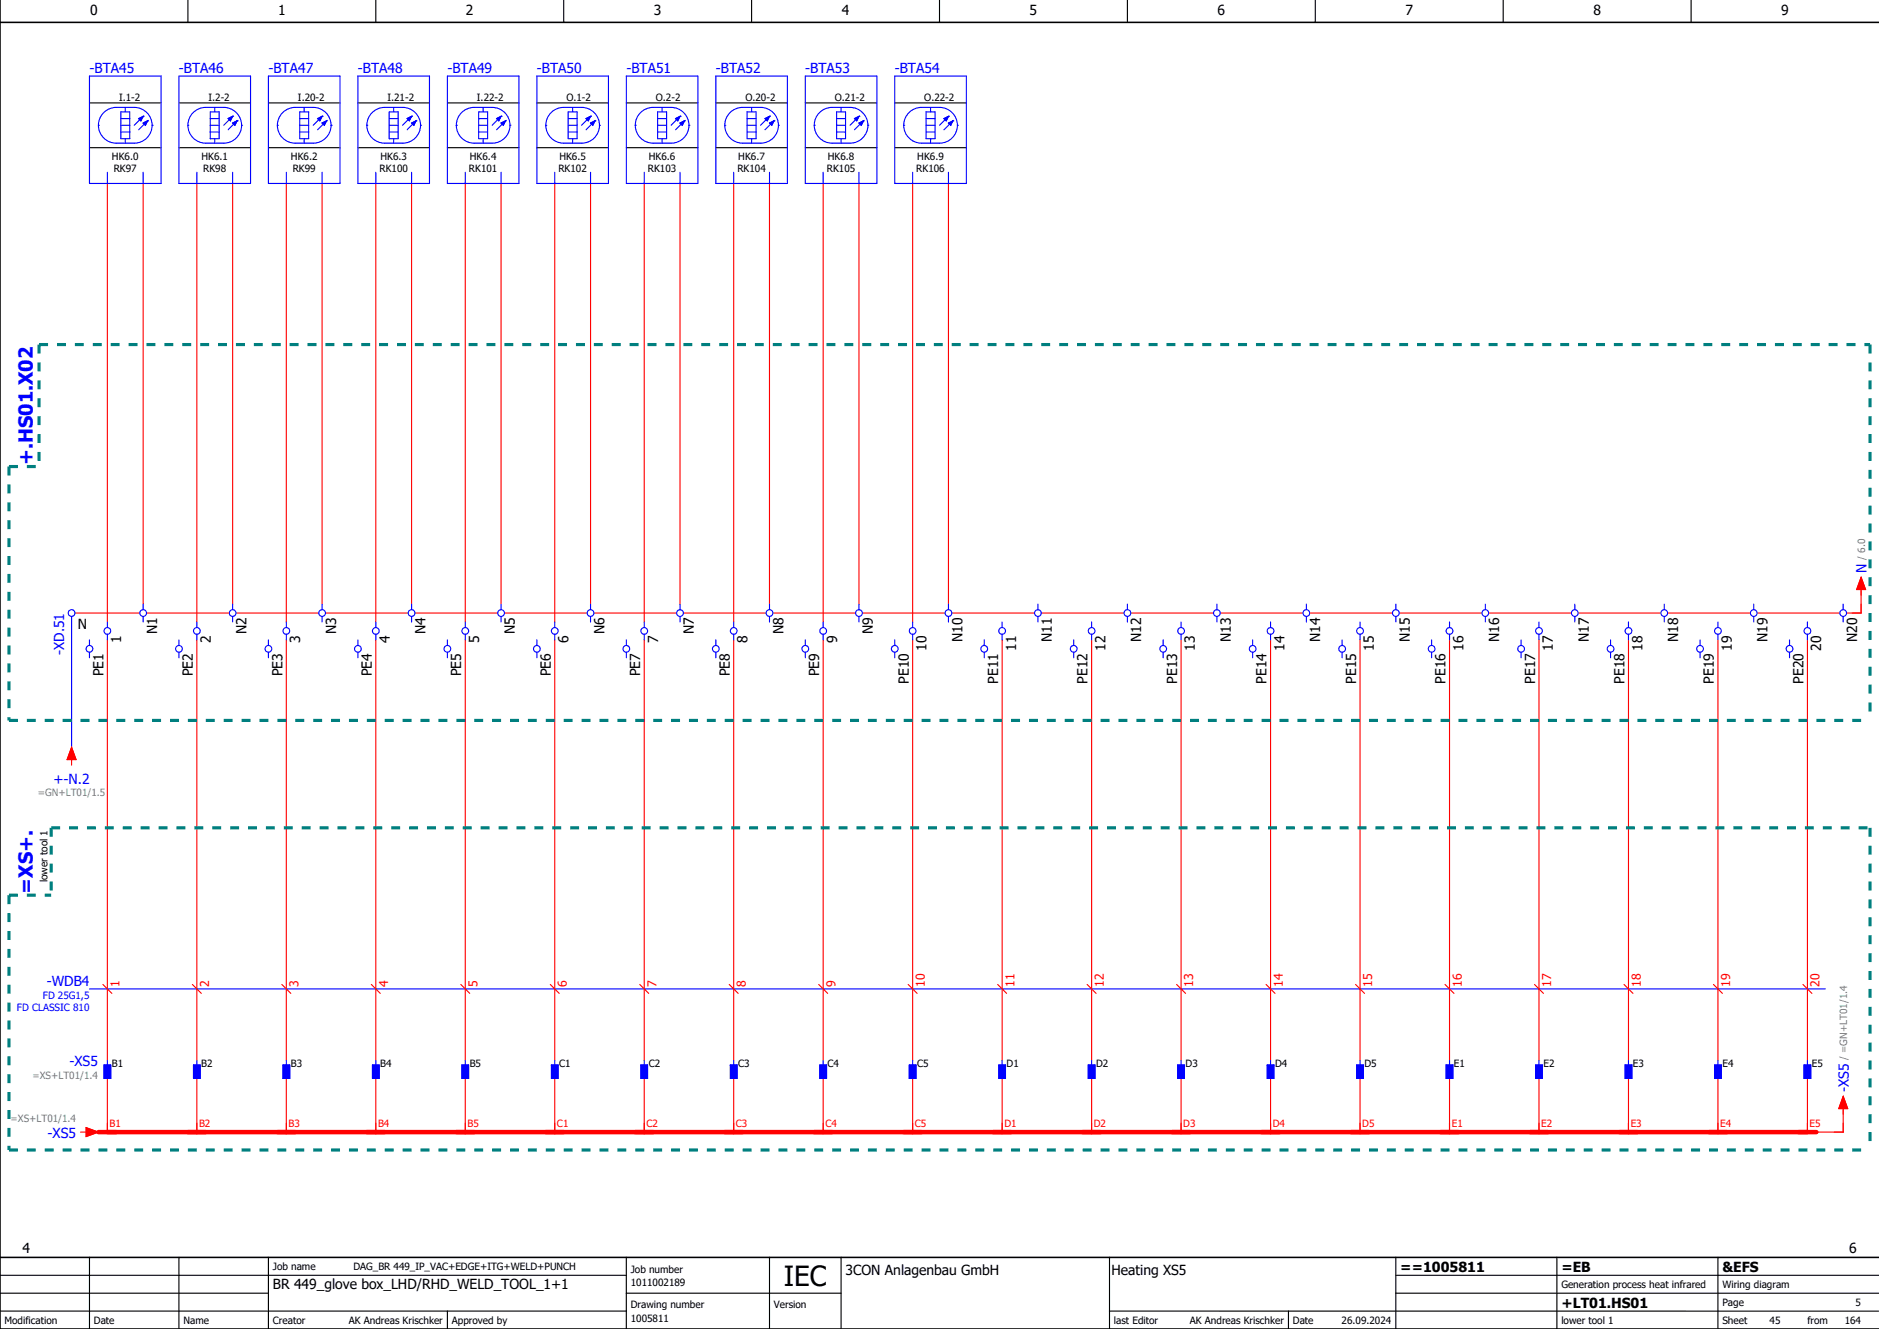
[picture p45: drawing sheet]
<svg xmlns="http://www.w3.org/2000/svg" width="420mm" height="297mm" viewBox="0 0 420 297" stroke-linecap="round" stroke-linejoin="round" font-family="sans-serif">
<defs><g id="words">
<text font-size="6.2" x="175.2" y="287.5">IEC</text>
<g font-size="4.3" fill="#00f">
<text x="7.4" y="103.9" transform="rotate(-90 7.4 103.9)">+.HS01.X02</text>
<text x="7.4" y="199.7" transform="rotate(-90 7.4 199.7)">=XS+.</text>
</g>
<g font-size="3.1">
<text x="20.2" y="3.4">0</text>
<text x="62.2" y="3.4">1</text>
<text x="104.2" y="3.4">2</text>
<text x="146.2" y="3.4">3</text>
<text x="188.2" y="3.4">4</text>
<text x="230.2" y="3.4">5</text>
<text x="272.2" y="3.4">6</text>
<text x="314.2" y="3.4">7</text>
<text x="356.2" y="3.4">8</text>
<text x="398.2" y="3.4">9</text>
<text x="17.4" y="140.5">N</text>
<text x="27.1" y="143.7" transform="rotate(-90 27.1 143.7)">1</text>
<text x="35.1" y="141.8" transform="rotate(-90 35.1 141.8)">N1</text>
<text x="47.1" y="143.7" transform="rotate(-90 47.1 143.7)">2</text>
<text x="55.1" y="141.8" transform="rotate(-90 55.1 141.8)">N2</text>
<text x="67.1" y="143.7" transform="rotate(-90 67.1 143.7)">3</text>
<text x="75.1" y="141.8" transform="rotate(-90 75.1 141.8)">N3</text>
<text x="87.1" y="143.7" transform="rotate(-90 87.1 143.7)">4</text>
<text x="95.1" y="141.8" transform="rotate(-90 95.1 141.8)">N4</text>
<text x="107.1" y="143.7" transform="rotate(-90 107.1 143.7)">5</text>
<text x="115.1" y="141.8" transform="rotate(-90 115.1 141.8)">N5</text>
<text x="127.1" y="143.7" transform="rotate(-90 127.1 143.7)">6</text>
<text x="135.1" y="141.8" transform="rotate(-90 135.1 141.8)">N6</text>
<text x="147.1" y="143.7" transform="rotate(-90 147.1 143.7)">7</text>
<text x="155.1" y="141.8" transform="rotate(-90 155.1 141.8)">N7</text>
<text x="167.1" y="143.7" transform="rotate(-90 167.1 143.7)">8</text>
<text x="175.1" y="141.8" transform="rotate(-90 175.1 141.8)">N8</text>
<text x="187.1" y="143.7" transform="rotate(-90 187.1 143.7)">9</text>
<text x="195.1" y="141.8" transform="rotate(-90 195.1 141.8)">N9</text>
<text x="215.1" y="143.5" transform="rotate(-90 215.1 143.5)">N10</text>
<text x="235.1" y="143.5" transform="rotate(-90 235.1 143.5)">N11</text>
<text x="255.1" y="143.5" transform="rotate(-90 255.1 143.5)">N12</text>
<text x="275.1" y="143.5" transform="rotate(-90 275.1 143.5)">N13</text>
<text x="295.1" y="143.5" transform="rotate(-90 295.1 143.5)">N14</text>
<text x="315.1" y="143.5" transform="rotate(-90 315.1 143.5)">N15</text>
<text x="335.1" y="143.5" transform="rotate(-90 335.1 143.5)">N16</text>
<text x="355.1" y="143.5" transform="rotate(-90 355.1 143.5)">N17</text>
<text x="375.1" y="143.5" transform="rotate(-90 375.1 143.5)">N18</text>
<text x="395.1" y="143.5" transform="rotate(-90 395.1 143.5)">N19</text>
<text x="415.1" y="143.5" transform="rotate(-90 415.1 143.5)">N20</text>
<text x="207.1" y="145.4" transform="rotate(-90 207.1 145.4)">10</text>
<text x="227.1" y="145.4" transform="rotate(-90 227.1 145.4)">11</text>
<text x="247.1" y="145.4" transform="rotate(-90 247.1 145.4)">12</text>
<text x="267.1" y="145.4" transform="rotate(-90 267.1 145.4)">13</text>
<text x="287.1" y="145.4" transform="rotate(-90 287.1 145.4)">14</text>
<text x="307.1" y="145.4" transform="rotate(-90 307.1 145.4)">15</text>
<text x="327.1" y="145.4" transform="rotate(-90 327.1 145.4)">16</text>
<text x="347.1" y="145.4" transform="rotate(-90 347.1 145.4)">17</text>
<text x="367.1" y="145.4" transform="rotate(-90 367.1 145.4)">18</text>
<text x="387.1" y="145.4" transform="rotate(-90 387.1 145.4)">19</text>
<text x="407.1" y="145.4" transform="rotate(-90 407.1 145.4)">20</text>
<text x="23.1" y="151.1" transform="rotate(-90 23.1 151.1)">PE1</text>
<text x="43.1" y="151.1" transform="rotate(-90 43.1 151.1)">PE2</text>
<text x="63.1" y="151.1" transform="rotate(-90 63.1 151.1)">PE3</text>
<text x="83.1" y="151.1" transform="rotate(-90 83.1 151.1)">PE4</text>
<text x="103.1" y="151.1" transform="rotate(-90 103.1 151.1)">PE5</text>
<text x="123.1" y="151.1" transform="rotate(-90 123.1 151.1)">PE6</text>
<text x="143.1" y="151.1" transform="rotate(-90 143.1 151.1)">PE7</text>
<text x="163.1" y="151.1" transform="rotate(-90 163.1 151.1)">PE8</text>
<text x="183.1" y="151.1" transform="rotate(-90 183.1 151.1)">PE9</text>
<text x="203.1" y="152.8" transform="rotate(-90 203.1 152.8)">PE10</text>
<text x="223.1" y="152.8" transform="rotate(-90 223.1 152.8)">PE11</text>
<text x="243.1" y="152.8" transform="rotate(-90 243.1 152.8)">PE12</text>
<text x="263.1" y="152.8" transform="rotate(-90 263.1 152.8)">PE13</text>
<text x="283.1" y="152.8" transform="rotate(-90 283.1 152.8)">PE14</text>
<text x="303.1" y="152.8" transform="rotate(-90 303.1 152.8)">PE15</text>
<text x="323.1" y="152.8" transform="rotate(-90 323.1 152.8)">PE16</text>
<text x="343.1" y="152.8" transform="rotate(-90 343.1 152.8)">PE17</text>
<text x="363.1" y="152.8" transform="rotate(-90 363.1 152.8)">PE18</text>
<text x="383.1" y="152.8" transform="rotate(-90 383.1 152.8)">PE19</text>
<text x="403.1" y="152.8" transform="rotate(-90 403.1 152.8)">PE20</text>
<text x="5" y="280">4</text>
<text x="413.3" y="280">6</text>
<text x="189" y="285">3CON Anlagenbau GmbH</text>
<text x="248.5" y="284.9">Heating XS5</text>
<text x="313" y="284.2">==1005811</text>
<text x="349" y="284.2">=EB</text>
<text x="385" y="284.2">&amp;EFS</text>
<text x="61" y="288">BR 449_glove box_LHD/RHD_WELD_TOOL_1+1</text>
<text x="349" y="292.2">+LT01.HS01</text>
</g>
<g font-size="3.1" fill="#00f">
<text x="20" y="16.4">-BTA45</text>
<text x="40" y="16.4">-BTA46</text>
<text x="60" y="16.4">-BTA47</text>
<text x="80" y="16.4">-BTA48</text>
<text x="100" y="16.4">-BTA49</text>
<text x="120" y="16.4">-BTA50</text>
<text x="140" y="16.4">-BTA51</text>
<text x="160" y="16.4">-BTA52</text>
<text x="180" y="16.4">-BTA53</text>
<text x="200" y="16.4">-BTA54</text>
<text x="417.2" y="128" transform="rotate(-90 417.2 128)">N</text>
<text x="14.4" y="146.4" transform="rotate(-90 14.4 146.4)">-XD.51</text>
<text x="12" y="175.1">+-N.2</text>
<text x="10.4" y="220.4">-WDB4</text>
<text x="15.5" y="238.2">-XS5</text>
<text x="413.2" y="244" transform="rotate(-90 413.2 244)">-XS5</text>
<text x="10.6" y="254.2">-XS5</text>
</g>
<g font-size="2.7" fill="#f00">
<text x="26.7" y="220.5" transform="rotate(-90 26.7 220.5)">1</text>
<text x="46.7" y="220.5" transform="rotate(-90 46.7 220.5)">2</text>
<text x="66.7" y="220.5" transform="rotate(-90 66.7 220.5)">3</text>
<text x="86.7" y="220.5" transform="rotate(-90 86.7 220.5)">4</text>
<text x="106.7" y="220.5" transform="rotate(-90 106.7 220.5)">5</text>
<text x="126.7" y="220.5" transform="rotate(-90 126.7 220.5)">6</text>
<text x="146.7" y="220.5" transform="rotate(-90 146.7 220.5)">7</text>
<text x="166.7" y="220.5" transform="rotate(-90 166.7 220.5)">8</text>
<text x="186.7" y="220.5" transform="rotate(-90 186.7 220.5)">9</text>
<text x="206.7" y="220.5" transform="rotate(-90 206.7 220.5)">10</text>
<text x="226.7" y="220.5" transform="rotate(-90 226.7 220.5)">11</text>
<text x="246.7" y="220.5" transform="rotate(-90 246.7 220.5)">12</text>
<text x="266.7" y="220.5" transform="rotate(-90 266.7 220.5)">13</text>
<text x="286.7" y="220.5" transform="rotate(-90 286.7 220.5)">14</text>
<text x="306.7" y="220.5" transform="rotate(-90 306.7 220.5)">15</text>
<text x="326.7" y="220.5" transform="rotate(-90 326.7 220.5)">16</text>
<text x="346.7" y="220.5" transform="rotate(-90 346.7 220.5)">17</text>
<text x="366.7" y="220.5" transform="rotate(-90 366.7 220.5)">18</text>
<text x="386.7" y="220.5" transform="rotate(-90 386.7 220.5)">19</text>
<text x="406.7" y="220.5" transform="rotate(-90 406.7 220.5)">20</text>
</g>
<g font-size="2.2">
<text x="26.6" y="22.5">I.1-2</text>
<text x="46.6" y="22.5">I.2-2</text>
<text x="66.6" y="22.5">I.20-2</text>
<text x="86.6" y="22.5">I.21-2</text>
<text x="106.6" y="22.5">I.22-2</text>
<text x="126.6" y="22.5">O.1-2</text>
<text x="146.6" y="22.5">O.2-2</text>
<text x="166.6" y="22.5">O.20-2</text>
<text x="186.6" y="22.5">O.21-2</text>
<text x="206.6" y="22.5">O.22-2</text>
<text x="25" y="35.8">HK6.0</text>
<text x="45" y="35.8">HK6.1</text>
<text x="65" y="35.8">HK6.2</text>
<text x="85" y="35.8">HK6.3</text>
<text x="105" y="35.8">HK6.4</text>
<text x="125" y="35.8">HK6.5</text>
<text x="145" y="35.8">HK6.6</text>
<text x="165" y="35.8">HK6.7</text>
<text x="185" y="35.8">HK6.8</text>
<text x="205" y="35.8">HK6.9</text>
<text x="25.4" y="38.5">RK97</text>
<text x="45.4" y="38.5">RK98</text>
<text x="65.4" y="38.5">RK99</text>
<text x="84.8" y="38.5">RK100</text>
<text x="104.8" y="38.5">RK101</text>
<text x="124.8" y="38.5">RK102</text>
<text x="144.8" y="38.5">RK103</text>
<text x="164.8" y="38.5">RK104</text>
<text x="184.8" y="38.5">RK105</text>
<text x="204.8" y="38.5">RK106</text>
<text x="10.6" y="197.2" transform="rotate(-90 10.6 197.2)">lower tool 1</text>
<text x="25" y="238.4">B1</text>
<text x="45" y="238.4">B2</text>
<text x="65" y="238.4">B3</text>
<text x="85" y="238.4">B4</text>
<text x="105" y="238.4">B5</text>
<text x="125" y="238.4">C1</text>
<text x="145" y="238.4">C2</text>
<text x="165" y="238.4">C3</text>
<text x="185" y="238.4">C4</text>
<text x="205" y="238.4">C5</text>
<text x="225" y="238.4">D1</text>
<text x="245" y="238.4">D2</text>
<text x="265" y="238.4">D3</text>
<text x="285" y="238.4">D4</text>
<text x="305" y="238.4">D5</text>
<text x="325" y="238.4">E1</text>
<text x="345" y="238.4">E2</text>
<text x="365" y="238.4">E3</text>
<text x="385" y="238.4">E4</text>
<text x="405" y="238.4">E5</text>
<text x="61" y="283.9">Job name</text>
<text x="79" y="283.9">DAG_BR 449_IP_VAC+EDGE+ITG+WELD+PUNCH</text>
<text x="141" y="287.4">1011002189</text>
<text x="141" y="284.4">Job number</text>
<text x="349" y="287.9">Generation process heat infrared</text>
<text x="385" y="287.9">Wiring diagram</text>
<text x="141" y="292.4">Drawing number</text>
<text x="173" y="292.4">Version</text>
<text x="385" y="291.9">Page</text>
<text x="414.8" y="291.9">5</text>
<text x="1" y="295.9">Modification</text>
<text x="21" y="295.9">Date</text>
<text x="41" y="295.9">Name</text>
<text x="61" y="295.9">Creator</text>
<text x="78" y="295.9">AK Andreas Krischker</text>
<text x="101" y="295.9">Approved by</text>
<text x="141" y="295.4">1005811</text>
<text x="249" y="295.9">last Editor</text>
<text x="266" y="295.9">AK Andreas Krischker</text>
<text x="289" y="295.9">Date</text>
<text x="299.9" y="295.9">26.09.2024</text>
<text x="349" y="295.9">lower tool 1</text>
<text x="385" y="295.9">Sheet</text>
<text x="395.6" y="295.9">45</text>
<text x="404" y="295.9">from</text>
<text x="412.3" y="295.9">164</text>
</g>
<g font-size="2.2" fill="#7ca552">
<text x="416.9" y="125.2" transform="rotate(-90 416.9 125.2)">/ 6.0</text>
<text x="8.5" y="178">=GN+LT01/1.5</text>
<text x="412.9" y="236.9" transform="rotate(-90 412.9 236.9)">/ =GN+LT01/1.4</text>
<text x="7.3" y="241.1">=XS+LT01/1.4</text>
<text x="2.4" y="250.7">=XS+LT01/1.4</text>
</g>
<g font-size="2.2" fill="#00f">
<text x="3.8" y="225.9">FD CLASSIC 810</text>
<text x="9.6" y="223.2">FD 25G1,5</text>
</g>
<g font-size="2.2" fill="#f00">
<text x="24.5" y="251.9">B1</text>
<text x="44.5" y="251.9">B2</text>
<text x="64.5" y="251.9">B3</text>
<text x="84.5" y="251.9">B4</text>
<text x="104.5" y="251.9">B5</text>
<text x="124.5" y="251.9">C1</text>
<text x="144.5" y="251.9">C2</text>
<text x="164.5" y="251.9">C3</text>
<text x="184.5" y="251.9">C4</text>
<text x="204.5" y="251.9">C5</text>
<text x="224.5" y="251.9">D1</text>
<text x="244.5" y="251.9">D2</text>
<text x="264.5" y="251.9">D3</text>
<text x="284.5" y="251.9">D4</text>
<text x="304.5" y="251.9">D5</text>
<text x="324.5" y="251.9">E1</text>
<text x="344.5" y="251.9">E2</text>
<text x="364.5" y="251.9">E3</text>
<text x="384.5" y="251.9">E4</text>
<text x="404.5" y="251.9">E5</text>
</g>
</g></defs>
<g fill="none" stroke="#000" stroke-width=".25">
<path d="M42 0v5M84 0v5M126 0v5M168 0v5M210 0v5M252 0v5M294 0v5M336 0v5M378 0v5M20 23h16M20 33h16M40 23h16"/>
<path d="M40 33h16M60 23h16M60 33h16M80 23h16M80 33h16M100 23h16M100 33h16M120 23h16M120 33h16M140 23h16M140 33h16M160 23h16"/>
<path d="M160 33h16M180 23h16M180 33h16M200 23h16M200 33h16M0 293h140M0 289h60M0 285h140M20 281v16M40 281v16M60 281v16M100 293v3.9"/>
<path d="M140 289h48M140 281v16M172 281v16M188 281v16M248 293h171.9M248 281v16M288 293v3.9M312 289h107.9M312 281v16M348 281v16M384 281v16M420 285h-108"/>
</g>
<path d="M0 0v297h420M0 5h420M0 281h420" fill="none" stroke="#000" stroke-width=".35"/>
<g fill="none" stroke="#f00" stroke-width=".25">
<path d="M24 41v98M32 41v94M44 41v98M52 41v94M64 41v98M72 41v94M84 41v98M92 41v94M104 41v98M112 41v94M124 41v98M132 41v94"/>
<path d="M144 41v98M152 41v94M164 41v98M172 41v94M184 41v98M192 41v94M204 41v98M212 41v94M16.7 137h14.6M32.7 137h18.6M52.8 137h18.5M72.7 137h18.5"/>
<path d="M92.7 137h18.5M112.7 137h18.5M132.7 137h18.5M152.7 137h18.5M172.7 137h18.5M192.8 137h18.5M212.8 137h18.5M232.8 137h18.5M252.8 137h18.5M272.8 137h18.5M292.8 137h18.5M312.7 137h18.5"/>
<path d="M332.7 137h18.5M352.7 137h18.5M372.7 137h18.6M392.8 137h18.5M416 131.8v5.2h-3.3M416 129l1 2.8h-2zM24 143v94M44 143v94M64 143v94M84 143v94M104 143v94M124 143v94"/>
<path d="M144 143v94M164 143v94M184 143v94M204 143v94M224 143v94M244 143v94M264 143v94M284 143v94M304 143v94M324 143v94M344 143v94M364 143v94"/>
<path d="M384 143v94M404 143v94M16 167l1 2.7h-2zM16 169.7v1.3M23 220l2 2M43 220l2 2M63 220l2 2M83 220l2 2M103 220l2 2M123 220l2 2M143 220l2 2M163 220l2 2"/>
<path d="M183 220l2 2M203 220l2 2M223 220l2 2M243 220l2 2M263 220l2 2M283 220l2 2M303 220l2 2M323 220l2 2M343 220l2 2M363 220l2 2M383 220l2 2M403 220l2 2"/>
<path d="M18 253h1.2M19.2 252l2.8 1-2.8 1zM24 241v12h-4M44 241v12M64 241v12M84 241v12M104 241v12M124 241v12M144 241v12M164 241v12M184 241v12M204 241v12"/>
<path d="M224 241v12M244 241v12M264 241v12M284 241v12M304 241v12M324 241v12M344 241v12M364 241v12M384 241v12M404 241v12h8v-5.2M412 245l1 2.8h-2z"/>
</g>
<path d="M22 253h384" fill="none" stroke="#f00" stroke-width="1"/>
<g fill="none" stroke="#00f" stroke-width=".25">
<path d="M20 17h16v24h-16zM40 17h16v24h-16zM60 17h16v24h-16zM80 17h16v24h-16zM100 17h16v24h-16zM120 17h16v24h-16zM140 17h16v24h-16zM160 17h16v24h-16zM180 17h16v24h-16zM200 17h16v24h-16zM22 28a4 4 0 0 0 4 4h4a4 4 0 0 0 4-4M22 28a4 4 0 0 1 4-4h4a4 4 0 0 1 4 4"/>
<path d="M22 28h.1M24 38.5v2.5M27 28h2M27 25h2v6h-2zM27 26.5h2M27 29.5h2M28 24v1M28 31v1M31 26.5l1-.5-.5 1zM32 26h.1M32 27.5l1-.5-.5 1zM32 26l-2 2"/>
<path d="M32 38.5v2.5M33 27h.1M33 27l-2 2M34 28h.1M42 28a4 4 0 0 0 4 4h4a4 4 0 0 0 4-4M42 28a4 4 0 0 1 4-4h4a4 4 0 0 1 4 4M42 28h.1M44 38.5v2.5M47 28h2M47 25h2v6h-2zM47 26.5h2M47 29.5h2"/>
<path d="M48 24v1M48 31v1M51 26.5l1-.5-.5 1zM52 26h.1M52 27.5l1-.5-.5 1zM52 26l-2 2M52 38.5v2.5M53 27h.1M53 27l-2 2M54 28h.1M62 28a4 4 0 0 0 4 4h4a4 4 0 0 0 4-4M62 28a4 4 0 0 1 4-4h4a4 4 0 0 1 4 4"/>
<path d="M62 28h.1M64 38.5v2.5M67 28h2M67 25h2v6h-2zM67 26.5h2M67 29.5h2M68 24v1M68 31v1M71 26.5l1-.5-.5 1zM72 26h.1M72 27.5l1-.5-.5 1zM72 26l-2 2"/>
<path d="M72 38.5v2.5M73 27h.1M73 27l-2 2M74 28h.1M82 28a4 4 0 0 0 4 4h4a4 4 0 0 0 4-4M82 28a4 4 0 0 1 4-4h4a4 4 0 0 1 4 4M82 28h.1M84 38.5v2.5M87 28h2M87 25h2v6h-2zM87 26.5h2M87 29.5h2"/>
<path d="M88 24v1M88 31v1M91 26.5l1-.5-.5 1zM92 26h.1M92 27.5l1-.5-.5 1zM92 26l-2 2M92 38.5v2.5M93 27h.1M93 27l-2 2M94 28h.1M102 28a4 4 0 0 0 4 4h4a4 4 0 0 0 4-4M102 28a4 4 0 0 1 4-4h4a4 4 0 0 1 4 4"/>
<path d="M102 28h.1M104 38.5v2.5M107 28h2M107 25h2v6h-2zM107 26.5h2M107 29.5h2M108 24v1M108 31v1M111 26.5l1-.5-.5 1zM112 26h.1M112 27.5l1-.5-.5 1zM112 26l-2 2"/>
<path d="M112 38.5v2.5M113 27h.1M113 27l-2 2M114 28h.1M122 28a4 4 0 0 0 4 4h4a4 4 0 0 0 4-4M122 28a4 4 0 0 1 4-4h4a4 4 0 0 1 4 4M122 28h.1M124 38.5v2.5M127 28h2M127 25h2v6h-2zM127 26.5h2M127 29.5h2"/>
<path d="M128 24v1M128 31v1M131 26.5l1-.5-.5 1zM132 26h.1M132 27.5l1-.5-.5 1zM132 26l-2 2M132 38.5v2.5M133 27h.1M133 27l-2 2M134 28h.1M142 28a4 4 0 0 0 4 4h4a4 4 0 0 0 4-4M142 28a4 4 0 0 1 4-4h4a4 4 0 0 1 4 4"/>
<path d="M142 28h.1M144 38.5v2.5M147 28h2M147 25h2v6h-2zM147 26.5h2M147 29.5h2M148 24v1M148 31v1M151 26.5l1-.5-.5 1zM152 26h.1M152 27.5l1-.5-.5 1zM152 26l-2 2"/>
<path d="M152 38.5v2.5M153 27h.1M153 27l-2 2M154 28h.1M162 28a4 4 0 0 0 4 4h4a4 4 0 0 0 4-4M162 28a4 4 0 0 1 4-4h4a4 4 0 0 1 4 4M162 28h.1M164 38.5v2.5M167 28h2M167 25h2v6h-2zM167 26.5h2M167 29.5h2"/>
<path d="M168 24v1M168 31v1M171 26.5l1-.5-.5 1zM172 26h.1M172 27.5l1-.5-.5 1zM172 26l-2 2M172 38.5v2.5M173 27h.1M173 27l-2 2M174 28h.1M182 28a4 4 0 0 0 4 4h4a4 4 0 0 0 4-4M182 28a4 4 0 0 1 4-4h4a4 4 0 0 1 4 4"/>
<path d="M182 28h.1M184 38.5v2.5M187 28h2M187 25h2v6h-2zM187 26.5h2M187 29.5h2M188 24v1M188 31v1M191 26.5l1-.5-.5 1zM192 26h.1M192 27.5l1-.5-.5 1zM192 26l-2 2"/>
<path d="M192 38.5v2.5M193 27h.1M193 27l-2 2M194 28h.1M202 28a4 4 0 0 0 4 4h4a4 4 0 0 0 4-4M202 28a4 4 0 0 1 4-4h4a4 4 0 0 1 4 4M202 28h.1M204 38.5v2.5M207 28h2M207 25h2v6h-2zM207 26.5h2M207 29.5h2"/>
<path d="M208 24v1M208 31v1M211 26.5l1-.5-.5 1zM212 26h.1M212 27.5l1-.5-.5 1zM212 26l-2 2M212 38.5v2.5M213 27h.1M213 27l-2 2M214 28h.1M16 137.8v32.2M24 139v1.2"/>
<path d="M32 135v1.3M32 137.8v1.2M44 139v1.2M52 135v1.3M52 137.8v1.2M64 139v1.2M72 135v1.3M72 137.8v1.2M84 139v1.2M92 135v1.3M92 137.8v1.2M104 139v1.2"/>
<path d="M112 135v1.3M112 137.8v1.2M124 139v1.2M132 135v1.3M132 137.8v1.2M144 139v1.2M152 135v1.3M152 137.8v1.2M164 139v1.2M172 135v1.3M172 137.8v1.2M184 139v1.2"/>
<path d="M192 135v1.3M192 137.8v1.2M204 139v1.2M212 135v1.3M212 137.8v1.2M224 139v1.2M232 135v1.3M232 137.8v1.2M244 139v1.2M252 135v1.3M252 137.8v1.2M264 139v1.2"/>
<path d="M272 135v1.3M272 137.8v1.2M284 139v1.2M292 135v1.3M292 137.8v1.2M304 139v1.2M312 135v1.3M312 137.8v1.2M324 139v1.2M332 135v1.3M332 137.8v1.2M344 139v1.2"/>
<path d="M352 135v1.3M352 137.8v1.2M364 139v1.2M372 135v1.3M372 137.8v1.2M384 139v1.2M392 135v1.3M392 137.8v1.2M404 139v1.2M412 135v1.3M412 137.8v1.2M20 143v1.3"/>
<path d="M20 145.8v1.2M24 141.7v1.3M40 143v1.3M40 145.8v1.2M44 141.7v1.3M60 143v1.3M60 145.8v1.2M64 141.7v1.3M80 143v1.3M80 145.8v1.2M84 141.7v1.3M100 143v1.3"/>
<path d="M100 145.8v1.2M104 141.7v1.3M120 143v1.3M120 145.8v1.2M124 141.7v1.3M140 143v1.3M140 145.8v1.2M144 141.7v1.3M160 143v1.3M160 145.8v1.2M164 141.7v1.3M180 143v1.3"/>
<path d="M180 145.8v1.2M184 141.7v1.3M200 143v1.3M200 145.8v1.2M204 141.7v1.3M220 143v1.3M220 145.8v1.2M224 141.7v1.3M240 143v1.3M240 145.8v1.2M244 141.7v1.3M260 143v1.3"/>
<path d="M260 145.8v1.2M264 141.7v1.3M280 143v1.3M280 145.8v1.2M284 141.7v1.3M300 143v1.3M300 145.8v1.2M304 141.7v1.3M320 143v1.3M320 145.8v1.2M324 141.7v1.3M340 143v1.3"/>
<path d="M340 145.8v1.2M344 141.7v1.3M360 143v1.3M360 145.8v1.2M364 141.7v1.3M380 143v1.3M380 145.8v1.2M384 141.7v1.3M400 143v1.3M400 145.8v1.2M404 141.7v1.3M20 221h388"/>
<path d="M23.2 238h1.6v3h-1.6zM24 237v1M43.2 238h1.5v3h-1.5zM44 237v1M63.2 238h1.5v3h-1.5zM64 237v1M83.2 238h1.5v3h-1.5zM84 237v1M103.2 238h1.5v3h-1.5zM104 237v1M123.2 238h1.5v3h-1.5zM124 237v1"/>
<path d="M143.2 238h1.6v3h-1.6zM144 237v1M163.3 238h1.5v3h-1.5zM164 237v1M183.3 238h1.5v3h-1.5zM184 237v1M203.3 238h1.5v3h-1.5zM204 237v1M223.3 238h1.5v3h-1.5zM224 237v1M243.3 238h1.5v3h-1.5zM244 237v1"/>
<path d="M263.3 238h1.4v3h-1.4zM264 237v1M283.2 238h1.5v3h-1.5zM284 237v1M303.2 238h1.5v3h-1.5zM304 237v1M323.2 238h1.5v3h-1.5zM324 237v1M343.2 238h1.5v3h-1.5zM344 237v1M363.3 238h1.5v3h-1.5zM364 237v1"/>
<path d="M383.3 238h1.5v3h-1.5zM384 237v1M403.2 238h1.5v3h-1.5zM404 237v1"/>
<circle cx="16" cy="137" r=".75"/>
<circle cx="32" cy="137" r=".75"/>
<circle cx="52" cy="137" r=".75"/>
<circle cx="72" cy="137" r=".75"/>
<circle cx="92" cy="137" r=".75"/>
<circle cx="112" cy="137" r=".75"/>
<circle cx="132" cy="137" r=".75"/>
<circle cx="152" cy="137" r=".75"/>
<circle cx="172" cy="137" r=".75"/>
<circle cx="192" cy="137" r=".75"/>
<circle cx="212" cy="137" r=".75"/>
<circle cx="232" cy="137" r=".75"/>
<circle cx="252" cy="137" r=".75"/>
<circle cx="272" cy="137" r=".75"/>
<circle cx="292" cy="137" r=".75"/>
<circle cx="312" cy="137" r=".75"/>
<circle cx="332" cy="137" r=".75"/>
<circle cx="352" cy="137" r=".75"/>
<circle cx="372" cy="137" r=".75"/>
<circle cx="392" cy="137" r=".75"/>
<circle cx="412" cy="137" r=".75"/>
<circle cx="20" cy="145" r=".75"/>
<circle cx="24" cy="141" r=".75"/>
<circle cx="40" cy="145" r=".75"/>
<circle cx="44" cy="141" r=".75"/>
<circle cx="60" cy="145" r=".75"/>
<circle cx="64" cy="141" r=".75"/>
<circle cx="80" cy="145" r=".75"/>
<circle cx="84" cy="141" r=".75"/>
<circle cx="100" cy="145" r=".75"/>
<circle cx="104" cy="141" r=".75"/>
<circle cx="120" cy="145" r=".75"/>
<circle cx="124" cy="141" r=".75"/>
<circle cx="140" cy="145" r=".75"/>
<circle cx="144" cy="141" r=".75"/>
<circle cx="160" cy="145" r=".75"/>
<circle cx="164" cy="141" r=".75"/>
<circle cx="180" cy="145" r=".75"/>
<circle cx="184" cy="141" r=".75"/>
<circle cx="200" cy="145" r=".75"/>
<circle cx="204" cy="141" r=".75"/>
<circle cx="220" cy="145" r=".75"/>
<circle cx="224" cy="141" r=".75"/>
<circle cx="240" cy="145" r=".75"/>
<circle cx="244" cy="141" r=".75"/>
<circle cx="260" cy="145" r=".75"/>
<circle cx="264" cy="141" r=".75"/>
<circle cx="280" cy="145" r=".75"/>
<circle cx="284" cy="141" r=".75"/>
<circle cx="300" cy="145" r=".75"/>
<circle cx="304" cy="141" r=".75"/>
<circle cx="320" cy="145" r=".75"/>
<circle cx="324" cy="141" r=".75"/>
<circle cx="340" cy="145" r=".75"/>
<circle cx="344" cy="141" r=".75"/>
<circle cx="360" cy="145" r=".75"/>
<circle cx="364" cy="141" r=".75"/>
<circle cx="380" cy="145" r=".75"/>
<circle cx="384" cy="141" r=".75"/>
<circle cx="400" cy="145" r=".75"/>
<circle cx="404" cy="141" r=".75"/>
</g>
<g fill="#00f" stroke="#00f" stroke-width=".22">
<path d="M32 27.5l1-.5-.5 1z"/>
<path d="M31 26.5l1-.5-.5 1z"/>
<path d="M52 27.5l1-.5-.5 1z"/>
<path d="M51 26.5l1-.5-.5 1z"/>
<path d="M72 27.5l1-.5-.5 1z"/>
<path d="M71 26.5l1-.5-.5 1z"/>
<path d="M92 27.5l1-.5-.5 1z"/>
<path d="M91 26.5l1-.5-.5 1z"/>
<path d="M112 27.5l1-.5-.5 1z"/>
<path d="M111 26.5l1-.5-.5 1z"/>
<path d="M132 27.5l1-.5-.5 1z"/>
<path d="M131 26.5l1-.5-.5 1z"/>
<path d="M152 27.5l1-.5-.5 1z"/>
<path d="M151 26.5l1-.5-.5 1z"/>
<path d="M172 27.5l1-.5-.5 1z"/>
<path d="M171 26.5l1-.5-.5 1z"/>
<path d="M192 27.5l1-.5-.5 1z"/>
<path d="M191 26.5l1-.5-.5 1z"/>
<path d="M212 27.5l1-.5-.5 1z"/>
<path d="M211 26.5l1-.5-.5 1z"/>
<path d="M23.2 238h1.6v3h-1.6z"/>
<path d="M43.2 238h1.5v3h-1.5z"/>
<path d="M63.2 238h1.5v3h-1.5z"/>
<path d="M83.2 238h1.5v3h-1.5z"/>
<path d="M103.2 238h1.5v3h-1.5z"/>
<path d="M123.2 238h1.5v3h-1.5z"/>
<path d="M143.2 238h1.6v3h-1.6z"/>
<path d="M163.3 238h1.5v3h-1.5z"/>
<path d="M183.3 238h1.5v3h-1.5z"/>
<path d="M203.3 238h1.5v3h-1.5z"/>
<path d="M223.3 238h1.5v3h-1.5z"/>
<path d="M243.3 238h1.5v3h-1.5z"/>
<path d="M263.3 238h1.4v3h-1.4z"/>
<path d="M283.2 238h1.5v3h-1.5z"/>
<path d="M303.2 238h1.5v3h-1.5z"/>
<path d="M323.2 238h1.5v3h-1.5z"/>
<path d="M343.2 238h1.5v3h-1.5z"/>
<path d="M363.3 238h1.5v3h-1.5z"/>
<path d="M383.3 238h1.5v3h-1.5z"/>
<path d="M403.2 238h1.5v3h-1.5z"/>
</g>
<path d="M8.7 77v27.3M8.7 77h409.3M418 77v84M2 104.3h6.7M2 104.3v56.7M2 161h416M11.4 185v15.1M11.4 185h406.6M418 185v72M2 200.1h9.4M2 200.1v56.9M2 257h416" fill="none" stroke="#007f7f" stroke-width=".7" stroke-dasharray="2 2" stroke-linecap="butt"/>
<g fill="#f00" stroke="#f00" stroke-width=".22">
<path d="M416 129l1 2.8h-2z"/>
<path d="M16 167l1 2.7h-2z"/>
<path d="M19.2 252l2.8 1-2.8 1z"/>
<path d="M412 245l1 2.8h-2z"/>
</g>
<use href="#words"/>
</svg>
